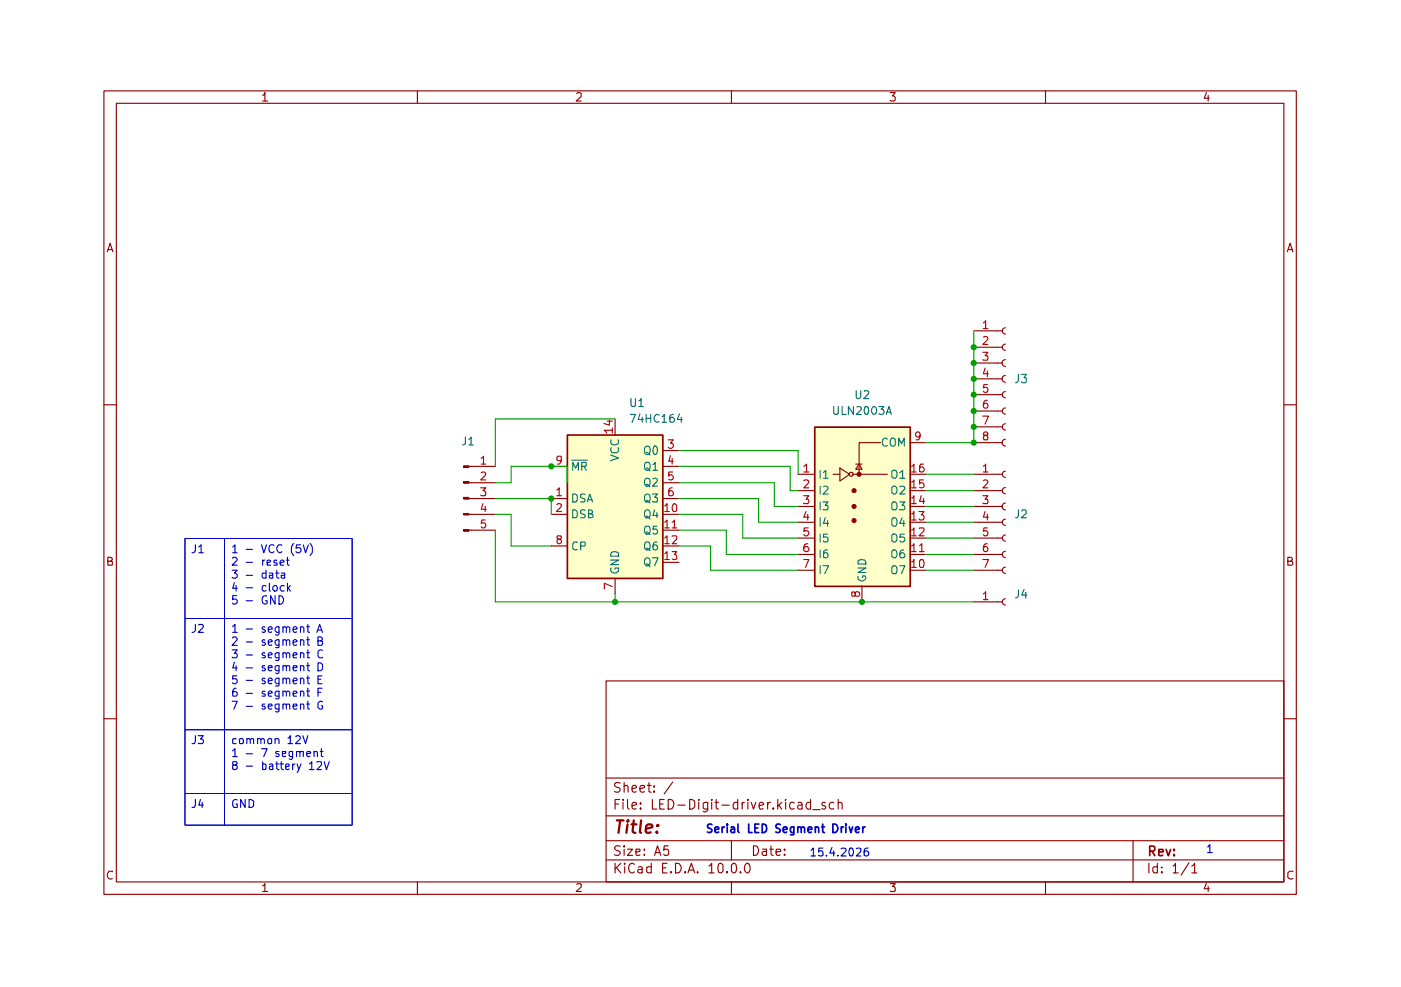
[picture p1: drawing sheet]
<svg xmlns="http://www.w3.org/2000/svg" width="210mm" height="148mm" viewBox="0 0 210 148" stroke-linecap="round" stroke-linejoin="round" font-family="sans-serif">
<g fill="none" stroke="#8f0000" stroke-width=".17">
<path d="M15.6 13.6h178.7v120.5h-178.7zM17.4 15.5h175v116.7h-175zM39.4 14.3l.2-.2 .1-.2v1.3M39.4 15.2h.7M62.6 13.6v1.9M86.4 14.1l.2-.2h.3l.2 .2v.4l-.7 .7h.7M109.6 13.6v1.9M133.4 13.9h.8l-.4 .5 .3 .1 .1 .1-.1 .5-.2 .1-.5-.1M156.7 13.6v1.9M180.8 13.9l-.3 .8h.8M181.1 14.3v.9M16.1 37.8l.4-1.3 .4 1.3"/>
<path d="M16.2 37.4h.6M193 37.8l.4-1.3 .4 1.3M193.1 37.4h.6M15.6 60.7h1.8M192.4 60.7h1.9M16.2 84.2h.4l.2-.3v-.3h-.6v1.1h.6v-.5h-.2M193 84.2l.6-.1 .1-.2-.1-.3h-.6v1.1h.6l.2-.1v-.2l-.2-.2h-.1M15.6 107.8h1.8M90.8 102.1h101.6v30.1h-101.6zM90.8 116.7h101.6M92.9 119.9h-.7v1.4M93 117.4a.67 .67 0 0 0-.8 0l-.1 .4 .3 .2 .4 .1a.33 .33 0 0 1 .1 .5l-.2 .2-.6-.1"/>
<path d="M93.4 119.9l.1 .1-.1-.1v.1M93.6 117.9l.1-.1 .4 .1v.9M93.6 117.3v1.5M94.1 119.9v1.2l.2 .2M94.7 118.3l.7-.2-.2-.3-.4 .1-.1 .6 .3 .3 .3-.1M95.9 118.3l.7-.2v-.2l-.4-.1-.3 .2 .1 .7 .2 .1 .4-.1M97 117.8h.6M97.3 117.3v1.4l.3 .1M97.8 119.9v1.4h.7M98 118.6l.1 .1-.1 .1v-.1v-.1v.2M98 117.9h.1l-.1 .1v-.1v.1M99.6 119.9h-.7v1.4h.7"/>
<path d="M100.2 119.9a.73 .73 0 0 1 .8 .7 .73 .73 0 0 1-.8 .7zM100.8 117.3l-1.2 1.7M103.4 119.9h.3l.4 .2v.1v.8l-.4 .3h-.3zM104.7 119.9l.1 .1-.1-.1v.1M106.7 119.9l.1 .1-.1-.1v.1M107.4 119.9v1.2v.1l.3 .1M110.6 119.9v1.4M112.1 119.9l-.1 .1h.2l-.1-.1v.1M116.6 119.9v1.4M117.8 119.9l-.1 .1 .1-.1v.1M121.5 119.9v1.4M125.6 119.9v1.4"/>
<path d="M192.4 107.8h1.9M16.8 130.7v-.1h-.5a.67 .67 0 0 0-.2 .7 .67 .67 0 0 0 .5 .5l.2-.1M39.4 132.8l.3-.3v1.2M39.4 133.7h.7M62.6 132.2v1.9M86.4 132.6l.2-.1 .5 .1v.4l-.7 .7h.7M90.8 128.9h101.6M90.8 126.1h101.6M90.8 122.3h101.6M92.2 129.5v1.4M92.2 120.6h.5M92.4 130l.6 .9"/>
<path d="M93 126.9l-.6-.1-.3 .3a.74 .74 0 0 0 .8 .6l.1 .3-.3 .3-.6-.1M93 129.5l-.8 .8M93.4 120.3v1M93.6 126.8l-.1 .1 .1 .1v-.1v-.1v.2M93.6 127.3v1M93.6 129.5v.1v-.1v.1M93.6 130v.9M94.1 127.3h.7l-.7 1h.7M94.7 120.8l.7-.2-.2-.3-.4 .1-.1 .7 .3 .2 .3-.1M95.1 129.6a.49 .49 0 0 0-.6-.1 .49 .49 0 0 0-.3 .5v.3a.5 .5 0 0 0 .3 .5 .5 .5 0 0 0 .6-.1M95.3 127.8l.6-.1v-.4h-.6v.9l.2 .1 .4-.1M95.7 130h.1h.5v.9"/>
<path d="M96 121.2h.1l-.1 .1-.1-.1h.1v.1M96 120.4l.1 .1-.1 .1-.1-.1 .1-.1v.2M96.3 130.3l-.6 .1-.1 .2 .1 .2 .1 .1 .5-.1M96.6 128.1v.2l-.1-.1 .1-.1v.2M96.6 127.3v.2l-.1-.1 .1-.1v.2M97.6 130h-.2h-.5v.7a.48 .48 0 0 0 .7 .1M97.6 129.5v1.4M98.1 128.3l.4-1.5 .6 1.5M98.2 127.8h.7M98.9 120.6h.5M99.3 130.1h.5M100 129.5h-.7v1.4h.7"/>
<path d="M100.2 126.8h-.6l-.1 .7 .1-.2h.4a.6 .6 0 0 1 .2 .9l-.6 .1-.1-.2M100.6 130.7l.1 .1-.1 .1-.1-.1 .1-.1v.2M101.3 129.5a.73 .73 0 0 1 .8 .7 .73 .73 0 0 1-.8 .7zM101.6 120.7h1.1M102.7 130.7l.1 .1-.1 .1-.1-.1 .1-.1v.2M103.1 130.9l.5-1.4 .5 1.4M103.3 130.5h.7M104.6 130.7v.1v.1l-.1-.1 .1-.1v.2M104.7 120.3v1M106.1 120.3v1.2a.45 .45 0 0 1-.7 .2M106.1 120.4a.48 .48 0 0 0-.7 .1v.7a.48 .48 0 0 0 .7 0M106.3 129.9l.4-.4v1.4"/>
<path d="M106.3 130.9h.7M106.7 120.3v1M107.2 120.3h.5M107.8 129.5h.2l.4 .2v.9l-.2 .2a.33 .33 0 0 1-.5-.1l-.1-.7zM108.2 120.7h1.1M109 130.7v.1v.1v-.2v.2M109.6 129.7l.2-.2a.33 .33 0 0 1 .5 .1l.1 .4-.1 .7a.33 .33 0 0 1-.5 .1l-.2-.2zM109.6 126.1v2.8M109.6 132.2v1.9M110.6 120.4l-.5-.1a.6 .6 0 0 0 0 1l.5-.1M111 130.7l.1 .1-.1 .1-.1-.1 .1-.1v.2M111.2 120.3v1"/>
<path d="M111.6 120.3l-.3 .1-.1 .2M111.9 129.5a.73 .73 0 0 1 .6 .5 .73 .73 0 0 1-.2 .7l-.2 .2a.8 .8 0 0 1-.5-.7 .8 .8 0 0 1 .3-.7zM112.1 120.3v1M112.6 120.3l.3 1 .4-1M112.9 126.8a.72 .72 0 0 1 .8 .7 .72 .72 0 0 1-.8 .8zM113.8 120.8l.7-.2-.1-.2-.4-.1-.2 .3 .1 .6 .1 .1 .4-.1M114.3 127.3h.6v1M114.9 127.7h-.4l-.3 .2 .1 .3 .2 .1 .4-.1M115.1 120.3v1M115.4 127.3h.5M115.5 120.3h-.2l-.2 .3M115.6 126.8v1.2l.1 .2 .2 .1"/>
<path d="M115.9 121.2h.1l-.1 .1-.1-.1h.1v.1M116.3 127.8l.7-.1-.1-.4h-.5l-.1 .2 .1 .7 .1 .1 .4-.1M116.8 120.7l.4 .6M117.2 120.3l-.6 .6M117.6 128.1l.1 .1-.1 .1-.1-.1 .1-.1v.2M117.6 127.3l.1 .1-.1 .1-.1-.1 .1-.1v.2M117.8 120.3v1M119 120.4l-.4-.1a.6 .6 0 0 0 0 1l.4-.1M119.6 120.4l.1-.1 .4 .1 .1 .9M120.2 120.6l-.5 .1a.34 .34 0 0 0 0 .6l.5-.1M121.5 120.4l-.4-.1a.6 .6 0 0 0 0 1l.4-.1M121.8 121.4h1.1"/>
<path d="M123.7 120.4l-.3-.1-.2 .3 .2 .2h.2l.2 .2-.1 .2-.1 .1-.4-.1M125 120.4l-.1-.1a.48 .48 0 0 0-.6 .3v.4a.43 .43 0 0 0 .7 .2M125.6 120.5v-.1a.36 .36 0 0 1 .6 .2v.7M133.4 132.5h.8l-.4 .4a.33 .33 0 0 1 .4 .3l-.1 .5-.7-.1M156.7 132.2v1.9M169.8 126.1v6.1M172.2 129.5v1.4M173.5 130h-.4l-.3 .2 .1 .6 .2 .1 .4-.1M173.5 129.5v1.4M174.2 130.7v.2l-.1-.1 .1-.1v.2M174.2 130v.1l-.1-.1 .1 .1M175.8 129.9l.3-.2 .1-.2v1.4"/>
<path d="M175.8 130.9h.8M178.2 129.4l-1.2 1.8M178.6 129.9l.5-.4v1.4M178.6 130.9h.8M180.8 132.4l-.3 .9h.8M181.1 132.9v.8M193.8 130.7l-.5-.1-.3 .3v.7l.5 .2 .3-.1"/>
</g>
<path d="M172.3 127.6l.7-.1 .1-.5-.3-.1h-.5v1.4M172.7 127.6l.4 .7M173.7 127.8l.7-.1-.1-.3h-.6v.8l.2 .1 .4-.1M174.8 127.4l.3 .9 .4-.9M176 128.1l.1 .1-.1 .1v-.2v.2M176 127.4l.1 .1h-.1v-.1v.1" fill="none" stroke="#8f0000" stroke-width=".25"/>
<path d="M92.5 123h1M93 123l-.3 1.9M94.1 123.6l-.2 1.3M94.1 123v.2l.1-.1-.1-.1v.2M94.7 123.6h.7M95 123l-.2 1.6 .1 .2 .3 .1M96.1 123l-.2 1.6v.2l.2 .1M96.9 124.3l.9-.3-.1-.3a.6 .6 0 0 0-.8 .2l-.1 .7 .1 .2 .1 .1 .5-.1M98.5 124.7v.1v.1l-.1-.1 .1-.1v.2M98.6 123.7l.1 .1-.2 .1v-.1l.1-.1-.1 .2" fill="none" stroke="#8f0000" stroke-width=".34"/>
<path d="M27.7 92.7h25.1M27.7 80.7h25.1v43h-25.1zM33.7 80.7v43M27.7 109.4h25.1M27.7 119h25.1" fill="none" stroke="#0000c9" stroke-width=".15"/>
<g fill="#ffffc9">
<path d="M122.1 64h14.3v23.9h-14.3z"/>
<path d="M85 65.2h14.4v21.5h-14.4z"/>
</g>
<g fill="none" stroke="#8f0000" stroke-width=".17">
<path d="M146 49.6h4.3M146 52.1h4.3M146 54.4h4.3M146 56.8h4.3M146 59.2h4.3M150.7 49.1a.47 .47 0 0 0-.5 .5 .47 .47 0 0 0 .5 .5M150.7 51.6a.47 .47 0 0 0-.5 .5 .47 .47 0 0 0 .5 .4M150.7 53.9a.51 .51 0 0 0-.5 .5 .51 .51 0 0 0 .5 .5M150.7 56.3a.51 .51 0 0 0-.5 .5 .51 .51 0 0 0 .5 .5M150.7 58.7a.47 .47 0 0 0-.5 .5 .47 .47 0 0 0 .5 .4M124.9 71.1h1M125.9 70.2l1.4 .9-1.4 1z"/>
<path d="M127.4 70.9h.4l.1 .2-.1 .2h-.4l-.1-.2zM127.8 71.1h5.2M146 61.6h4.3M146 64h4.3M146 66.4h4.3M150.7 61.2a.47 .47 0 0 0-.5 .4 .47 .47 0 0 0 .5 .5M150.7 63.5a.47 .47 0 0 0-.5 .5 .47 .47 0 0 0 .5 .5M150.7 65.9a.51 .51 0 0 0-.5 .5 .51 .51 0 0 0 .5 .5"/>
</g>
<path d="M147.3 52.8h.8l-.4 .5h.3l.1 .2-.1 .5-.7-.1M147.4 48.4l.3-.3v1.2M147.4 50.5h.4h.2l.1 .3-.8 .8h.8M147.4 49.3h.7M147.7 55.2l-.3 .8h.8M148 57.7h-.5l-.1 .5 .2-.1 .4 .1 .1 .1-.1 .5h-.4l-.2-.1M148 55.6v.9M147.3 62.4h.9l-.5 1.2M147.7 65.3h-.2a.31 .31 0 0 1 .1-.4 .31 .31 0 0 1 .4 0l.1 .1-.1 .3-.5 .1-.1 .1 .1 .5h.5l.1-.2v-.3l-.3-.2M148 60l-.4 .1a.82 .82 0 0 0 .1 1.1l.3-.1 .1-.4a.34 .34 0 0 0-.3-.3 .34 .34 0 0 0-.3 .1l-.1 .2" fill="none" stroke="#b20000" stroke-width=".17"/>
<path d="M122.1 64h14.3v23.9h-14.3z" fill="none" stroke="#8f0000" stroke-width=".25"/>
<path d="M127.8 73.3h.4l.1 .3-.1 .2h-.4l-.1-.2z" fill="#8f0000"/>
<path d="M127.8 73.3h.4l.1 .3-.1 .2h-.4l-.1-.2z" fill="none" stroke="#8f0000" stroke-width=".17"/>
<path d="M127.8 75.7h.4l.1 .2-.1 .3h-.4l-.1-.3z" fill="#8f0000"/>
<path d="M127.8 75.7h.4l.1 .2-.1 .3h-.4l-.1-.3z" fill="none" stroke="#8f0000" stroke-width=".17"/>
<path d="M127.8 77.8h.4l.1 .3-.1 .2h-.4l-.1-.2z" fill="#8f0000"/>
<path d="M127.8 77.8h.4l.1 .3-.1 .2h-.4l-.1-.2z" fill="none" stroke="#8f0000" stroke-width=".17"/>
<path d="M128.6 70.9h.4l.1 .2-.1 .2h-.4l-.1-.2z" fill="#8f0000"/>
<g fill="none" stroke="#8f0000" stroke-width=".17">
<path d="M119.6 71.1h2.5M119.6 73.6h2.5M119.6 75.9h2.5M119.6 78.3h2.5M128.3 69.6h.9M128.6 70.9h.4l.1 .2-.1 .2h-.4l-.1-.2zM128.8 69.6l.4 .8h-.9zM132 66.4h-3.2v4.7M136.4 71.1h2.4M136.4 73.6h2.4M136.4 75.9h2.4M136.4 78.3h2.4"/>
<path d="M136.4 66.4h2.4M146 71.1h4.3M146 73.6h4.3M146 75.9h4.3M146 78.3h4.3M150.7 70.7a.47 .47 0 0 0-.5 .4 .47 .47 0 0 0 .5 .5M150.7 73.1a.47 .47 0 0 0-.5 .5 .47 .47 0 0 0 .5 .4M150.7 75.4a.51 .51 0 0 0-.5 .5 .51 .51 0 0 0 .5 .6M150.7 77.8a.47 .47 0 0 0-.5 .5 .47 .47 0 0 0 .5 .5M119.6 80.7h2.5M119.6 83.1h2.5M119.6 85.5h2.5"/>
<path d="M129.2 87.9v2.4M136.4 80.7h2.4M136.4 83.1h2.4M136.4 85.5h2.4M146 80.7h4.3M146 83.1h4.3M146 85.5h4.3M146 90.3h4.3M150.7 89.8a.47 .47 0 0 0-.5 .5 .47 .47 0 0 0 .5 .4M150.7 80.2a.47 .47 0 0 0-.5 .5 .47 .47 0 0 0 .5 .4M150.7 82.7a.47 .47 0 0 0-.5 .4 .47 .47 0 0 0 .5 .5M150.7 85a.47 .47 0 0 0-.5 .5 .47 .47 0 0 0 .5 .5"/>
</g>
<g fill="none" stroke="#b20000" stroke-width=".17">
<path d="M120.5 69.9l.4-.3v1.2M120.5 72h.5l.2 .2v.3l-.7 .6h.7M120.5 74.3h.7l-.4 .5h.3l.1 .2v.4l-.1 .1h-.6v-.1M120.5 70.8h.7M120.8 76.7l-.3 .9h.7M121.1 77.1v.9M121.2 79.2h-.6l-.1 .5 .1-.1 .6 .1v.4l-.2 .2h-.4l-.1-.1M136.6 79.5l.4-.3v1.1M136.6 77h.2l.2-.3v1.3M136.6 74.7h.2l.2-.4v1.2M136.6 72.3l.4-.3v1.1M136.6 69.9l.4-.3v1.2"/>
<path d="M136.6 70.8h.7M136.6 78h.7M136.6 75.5h.7M136.6 73.1h.7M137.7 76.7h.8l-.4 .5 .3 .1 .1 .2-.1 .4-.5 .1-.2-.2M137.8 79.2h.6l.1 .3-.8 .8h.8M137.9 65.3a.35 .35 0 0 1-.3 .2 .35 .35 0 0 1-.4-.2v-.3a.34 .34 0 0 1 .3-.2 .34 .34 0 0 1 .3 .1 .98 .98 0 0 1-.1 1.1h-.4M138.1 74.3l-.3 .9h.8M138.4 72h-.6v.6l.2-.2h.3l.2 .2-.1 .5h-.1h-.5M138.4 69.6h-.4l-.2 .2v.9l.2 .1 .4-.1 .1-.2-.1-.4-.4-.1-.2 .1v.2M138.4 74.8v.7M147.3 74.3h.8l-.4 .5h.3l.1 .2-.1 .5-.7-.1"/>
<path d="M147.4 69.9l.3-.3v1.2M147.4 72h.4h.2l.1 .3-.8 .8h.8M147.4 70.8h.7M147.7 76.7l-.3 .9h.8M148 79.2h-.5l-.1 .5 .2-.1 .4 .1 .1 .1-.1 .5h-.4l-.2-.1M148 77.1v.9M120.5 83.9h.7l-.5 1.2M121.1 81.5l-.5 .1a.83 .83 0 0 0 0 1l.1 .1 .5-.1v-.4l-.2-.2h-.3l-.2 .2M128.2 89v-.2l.2-.1h.2l.3 .3v.2l-.2 .2h-.4l-.2-.6-.2-.1-.2 .1 .1 .6h.2l.2-.2M136.6 84.2h.2l.2-.3v1.2M136.6 81.9l.4-.4v1.2M136.6 85.1h.7"/>
<path d="M136.6 82.7h.7M136.6 80.3h.7M137.8 81.9l.4-.4v1.2M137.8 82.7h.7M137.9 84l.2-.1 .3 .1 .1 .7-.2 .4h-.3l-.2-.2zM147.3 83.9h.9l-.5 1.2M147.4 89.1l.3-.4v1.2M147.4 89.9h.7M148 81.5l-.4 .1a.82 .82 0 0 0 .1 1.1l.3-.1 .1-.4a.34 .34 0 0 0-.3-.3 .34 .34 0 0 0-.3 .1l-.1 .2"/>
</g>
<g fill="none" stroke="#006f6f" stroke-width=".17">
<path d="M122.9 70.5v1.2M122.9 72.9v1.2M122.9 75.3v1.2M122.9 77.6v1.3M123.4 75.3h.7l-.4 .5h.3l.1 .1-.1 .6-.6-.1M123.4 70.9l.4-.4v1.2M123.4 73l.5-.1 .1 .1 .1 .2-.7 .9h.7M123.4 71.7h.7M123.7 77.6l-.3 .9h.8M124 78.1v.8M133 65.9l-.3-.2-.4 .2-.1 .3 .1 .5 .2 .2 .5-.1M133.7 65.7h.2l.3 .2v.8l-.2 .2h-.4a.86 .86 0 0 1 .1-1.2z"/>
<path d="M133.7 77.8l.2-.2h.3a.86 .86 0 0 1 0 1.3h-.3l-.2-.2zM133.7 75.4l.2-.1h.3a.86 .86 0 0 1 .1 1.2h-.4l-.2-.2zM133.7 73.1l.2-.2h.3a.78 .78 0 0 1 0 1.2h-.3l-.2-.2zM133.7 70.7l.2-.2h.4a.86 .86 0 0 1-.1 1.2h-.3l-.2-.2zM134.7 66.9v-1.2l.4 .8 .4-.8v1.2M134.9 75.3h.7l-.4 .5h.3l.1 .1v.4l-.1 .2h-.6v-.1M134.9 73l.5-.1 .2 .2-.1 .3-.6 .7h.7M134.9 70.9l.4-.4v1.2M134.9 71.7h.7M135.2 77.6l-.3 .9h.7M135.5 78.1v.8M122.9 80.1v1.2"/>
<path d="M122.9 82.5v1.1M122.9 84.8v1.2M123.4 84.8h.8l-.6 1.2M124 80.1h-.6v.5l.2-.1 .4 .1 .1 .2-.1 .4-.4 .1-.2-.2M124 82.5h-.2l-.4 .2v.9h.2h.4l.1-.2-.1-.4-.4-.1-.2 .2M128.6 86.4v.5a.67 .67 0 0 0 .7 .2 .67 .67 0 0 0 .5-.5l-.2-.2h-.3v.2M128.6 85.2h1.2l-1.2 .6h1.2M128.6 84.2l.2-.2 .3-.1 .5 .1 .2 .6h-1.2zM133.7 85l.2-.2h.3a.86 .86 0 0 1 .1 1.2h-.4l-.2-.2zM133.7 82.6l.2-.1h.3a.78 .78 0 0 1 0 1.1h-.3l-.2-.1zM133.7 80.3l.2-.2h.4a.86 .86 0 0 1-.1 1.2h-.3l-.2-.2zM134.9 84.8h.7l-.5 1.2"/>
<path d="M135.5 82.5h-.5a.83 .83 0 0 0 0 1.1h.1h.4l.1-.5-.2-.2h-.3l-.2 .2M135.5 80.1h-.5l-.1 .5 .1-.1 .5 .1 .1 .4-.2 .3h-.4l-.1-.2"/>
</g>
<path d="M69.5 69.8h.8v.3h-.8z" fill="#8f0000"/>
<path d="M69.5 69.8h.8v.3h-.8z" fill="none" stroke="#8f0000" stroke-width=".17"/>
<path d="M69.5 72.2h.8v.3h-.8z" fill="#8f0000"/>
<path d="M69.5 72.2h.8v.3h-.8z" fill="none" stroke="#8f0000" stroke-width=".17"/>
<path d="M69.5 74.6h.8v.2h-.8z" fill="#8f0000"/>
<path d="M69.5 74.6h.8v.2h-.8z" fill="none" stroke="#8f0000" stroke-width=".17"/>
<path d="M69.5 77h.8v.2h-.8z" fill="#8f0000"/>
<path d="M69.5 77h.8v.2h-.8z" fill="none" stroke="#8f0000" stroke-width=".17"/>
<path d="M69.5 79.4h.8v.3h-.8z" fill="#8f0000"/>
<g fill="none" stroke="#8f0000" stroke-width=".17">
<path d="M69.5 79.4h.8v.3h-.8zM70.3 69.9h3.9M70.3 72.4h3.9M70.3 74.8h3.9M70.3 77.1h3.9M70.3 79.5h3.9M82.6 69.9h2.4M82.6 74.8h2.4M82.6 77.1h2.4M92.2 62.8v2.4M99.3 69.9h2.5M99.3 72.4h2.5"/>
<path d="M99.3 74.8h2.5M99.3 77.1h2.5M99.3 79.5h2.5M99.3 67.6h2.5M82.6 81.9h2.4M92.2 86.7v2.4M99.3 81.9h2.5M99.3 84.3h2.5"/>
</g>
<g fill="none" stroke="#b20000" stroke-width=".17">
<path d="M72 73.1h.8l-.4 .5a.33 .33 0 0 1 .4 .2l-.1 .5-.7-.1M72.1 68.7l.4-.3v1.2M72.1 70.9l.5-.1 .1 .1 .1 .2-.8 .9h.8M72.1 69.6h.7M72.4 75.5l-.3 .9h.8M72.7 78h-.5l-.1 .5 .2-.1 .4 .1 .1 .2-.1 .4-.4 .1-.2-.2M72.7 75.9v.8M83.5 73.5l.3-.4v1.2M83.5 75.7l.1-.2h.3l.2 .1 .1 .3-.8 .8h.8M83.5 74.3h.7M84.2 68.9l-.1 .2h-.5l-.1-.2 .1-.5h.5v.1a.85 .85 0 0 1-.3 1.1h-.2M91 63.2h.8"/>
<path d="M91.4 63v.8l-.9-.3M91.8 64.5h-1.2l.3 .4M91.8 64.2v.7M99.6 75.9l.4-.4v1.2M99.6 78.3l.4-.3v1.2M99.6 76.7h.7M99.6 79.2h.7M100.2 66h.7l-.4 .5h.3l.1 .1v.4l-.2 .2h-.4l-.1-.1M100.5 68.3l-.3 .9h.7M100.8 73.1l-.4 .1-.2 .2v.8l.6 .1 .1-.1v-.4l-.2-.2h-.3l-.2 .2M100.8 78.3l.3-.3v1.2M100.8 68.7v.9"/>
<path d="M100.8 79.2h.6M100.8 70.8h-.6v.6l.2-.2h.3l.2 .3-.1 .4-.1 .1-.5-.1M100.9 75.6l.3-.1 .2 .3v.7l-.1 .2h-.4v-.1a.83 .83 0 0 1 0-1zM83.7 80.9l-.2-.3 .1-.3h.5l.1 .3-.3 .3a.36 .36 0 0 0-.4 .4 .36 .36 0 0 0 .5 .2 .36 .36 0 0 0 .1-.6h-.2M91.8 88l-1.2-.5v.8M99.6 80.7l.4-.4v1.2M99.6 83.1l.4-.4v1.2M99.6 81.5h.7M99.6 83.9h.7M100.8 80.4v-.1l.6 .1v.5l-.6 .6h.6M100.8 82.7h.6l-.3 .4h.2l.1 .2v.5l-.1 .1-.5-.1"/>
</g>
<path d="M85 65.2h14.4v21.5h-14.4z" fill="none" stroke="#8f0000" stroke-width=".25"/>
<g fill="none" stroke="#006f6f" stroke-width=".17">
<path d="M85.7 69h2.4M85.8 74.1h.4l.3 .2v.7l-.1 .3h-.6zM85.8 76.5h.4l.3 .3v.6l-.1 .2h-.6zM85.8 70.5v-1.2l.5 .9 .4-.9v1.2M87.2 69.9l.7-.1v-.4l-.7-.1v1.2M87.5 69.9l.4 .6M87.7 74.2l-.2-.1-.5 .1v.4l.5 .2 .2 .1v.2l-.2 .2h-.5M87.7 76.5h-.5l-.2 .1v.4l.5 .1 .2 .2v.2l-.2 .1h-.5M88.1 75.3l.3-1.2 .4 1.2M88.1 74.9h.6M88.2 77h.5l.1-.2-.1-.3h-.5v1.1h.5l.2-.1v-.2l-.1-.2-.2-.1M91.5 68.2l1.2 .5-1.2 .4"/>
<path d="M91.6 67.1l-.1 .4 .3 .4h.7l.2-.3-.1-.5M91.6 66l-.1 .3 .2 .3 .3 .1 .5-.1 .2-.1-.1-.5M96.7 67.1a.41 .41 0 0 1 .7 0 .79 .79 0 0 1-.3 1.1l-.3-.1a.92 .92 0 0 1-.1-1zM96.7 71.9a.41 .41 0 0 1 .7 0 .72 .72 0 0 1-.3 1l-.3-.1a.82 .82 0 0 1-.1-.9zM96.7 74.2a.41 .41 0 0 1 .7 0v.7l-.1 .4h-.5l-.2-.4zM96.7 76.6a.41 .41 0 0 1 .7 0v.7l-.1 .3h-.5l-.2-.3zM96.8 69.3h.5a.77 .77 0 0 1-.2 1.2l-.3-.1a.87 .87 0 0 1 0-1.1zM96.8 78.9h.5a.77 .77 0 0 1-.2 1.2l-.3-.1a.87 .87 0 0 1 0-1.1zM96.9 67.8l.2 .1 .3 .3M96.9 70.2l.2 .1 .3 .3M96.9 72.6h.2l.3 .4M96.9 75l.2 .1 .3 .3"/>
<path d="M96.9 77.4l.2 .1 .3 .3M96.9 79.8h.2l.3 .4M97.8 74.1h.7l-.4 .5h.4v.2v.5l-.7-.1M97.9 69.7l.3-.4v1.2M97.9 71.8l.4-.1 .2 .1v.2l-.7 .9h.7M97.9 70.5h.6M98.1 66.9h.2l.2 .2v.3v.6l-.2 .2h-.2l-.1-.2-.1-.4 .1-.5zM98.1 76.5l-.2 .8h.7M98.5 78.9h-.5l-.1 .5 .1-.1 .5 .1v.2v.4l-.5 .1-.1-.2M98.5 76.9v.7M86.5 81.4v-.1h-.5l-.2 .2v.7a.45 .45 0 0 0 .7 .2M87 81.9h.6l.1-.5-.7-.1v1.2"/>
<path d="M91.5 84h1.2l-1.2 .7h1.2M91.6 85.2a.56 .56 0 0 0 .2 .7 .56 .56 0 0 0 .7-.1l.2-.1v-.5h-.5v.1M91.7 82.8l.3-.1 .5 .1 .2 .2v.4h-1.2zM96.7 83.8a.41 .41 0 0 1 .7 0 .72 .72 0 0 1-.3 1l-.3-.1a.82 .82 0 0 1-.1-.9zM96.8 81.3h.5a.69 .69 0 0 1-.4 1.2l-.1-.1a.87 .87 0 0 1 0-1.1zM96.9 82.2h.2l.3 .3M96.9 84.6a.64 .64 0 0 1 .5 .4M97.8 83.6h.8l-.5 1.2M98.5 81.3h-.4a.81 .81 0 0 0 0 1.2l.4-.1v-.4a.34 .34 0 0 0-.2-.3 .34 .34 0 0 0-.3 .1l-.1 .2"/>
</g>
<g fill="none" stroke="#00a000" stroke-width=".17">
<path d="M146 49.6v16.8h-7.2M74.2 79.5v10.8h71.8M74.2 72.4h2.4v-2.5h8.4v2.5M74.2 77.1h2.4v4.8h6M74.2 74.8h8.4v2.3M92.2 62.8h-18v7.1M101.8 69.9h16.6v3.7h1.2M101.8 72.4h14.3v3.5h3.5M101.8 74.8h11.9v3.5h5.9M101.8 67.6h17.8v3.5M101.8 77.1h9.5v3.6h8.3M101.8 79.5h7.1v3.6h10.7"/>
<path d="M138.8 71.1h7.2M138.8 73.6h7.2M138.8 75.9h7.2M138.8 78.3h7.2M92.2 89.1v1.2M101.8 81.9h4.7v3.6h13.1M138.8 80.7h7.2M138.8 83.1h7.2M138.8 85.5h7.2"/>
</g>
<g fill="none" stroke="#0000c9" stroke-width=".17">
<path d="M29.3 81.7v.8a.45 .45 0 0 1-.5 .4M29.3 93.6v.9a.45 .45 0 0 1-.5 .3M29.8 82l.3-.3v1.2M29.8 93.7v-.1h.5l.2 .2v.2l-.8 .8h.8M29.8 82.9h.7M34.8 85.5h.8l-.5 .4h.2l.3 .3-.1 .4-.2 .1-.5-.1M34.8 97.4h.8l-.5 .6h.3l.2 .1v.4l-.2 .1-.6-.1M34.9 82l.3-.3v1.2M34.9 83.7l.1-.1h.3l.3 .3-.8 .8h.8M34.9 94l.3-.4v1.2M34.9 95.7l.1-.2h.3l.3 .3-.8 1h.8M34.9 82.9h.7"/>
<path d="M34.9 94.8h.7M35.1 87.4l-.2 .8h.7M35.1 99.3l-.2 .9h.7M35.4 87.8v.8M35.4 99.8v.8M35.5 89.3h-.6v.6v-.1h.5l.2 .3v.2l-.3 .3h-.3l-.1-.2M36.9 82.4h.9M36.9 84.3h.9M36.9 86.3h.9M36.9 88.1h.9M36.9 90.1h.9M36.9 94.3h.9"/>
<path d="M36.9 96.3h.9M36.9 98.2h.9M39.2 81.7l.3 1.2 .5-1.2M39.4 84v.7M39.7 84l-.3 .1v.1M39.7 94.1l-.2-.1-.2 .2 .2 .2h.1l.2 .3-.2 .1-.3-.1M39.7 96l-.2-.1-.2 .3 .2 .1h.2l.1 .3-.2 .2-.3-.1M39.7 98l-.2-.1-.2 .1 .2 .3h.2l.1 .2-.1 .1h-.4M39.7 99.8h-.3l-.1 .2 .1 .2h.2l.2 .2-.2 .2-.3-.1M39.9 85.9h-.5l-.1 .5a.36 .36 0 0 0 .6 .2M39.9 87.9l-.2-.1a.33 .33 0 0 0-.4 .3v.3a.34 .34 0 0 0 .2 .3 .34 .34 0 0 0 .4-.1M39.9 85.5v1.2"/>
<path d="M40 89.4l-.3-.1-.3 .2-.1 .3 .1 .6 .3 .2 .3-.1v-.4h-.2M40 84.4l.6-.2v-.1l-.2-.1-.4 .1v.6h.6M40.2 94.4l.6-.1v-.2l-.2-.1h-.2l-.2 .1v.6l.2 .1 .3-.1M40.2 96.3l.6-.1-.2-.3h-.2l-.2 .2v.5l.2 .2 .3-.1M40.2 98.3l.6-.2-.2-.2h-.2l-.2 .1v.5l.1 .1h.4M40.4 85.9h.5v.8M40.4 87.5v1.1h.2M40.9 86.2l-.5 .1v.3l.2 .1 .3-.1M40.9 88.1l.2-.3a.33 .33 0 0 1 .5 .3v.3a.33 .33 0 0 1-.5 .2l-.2-.2zM41.1 81.8l-.5-.1-.2 .2-.1 .3 .1 .5 .3 .2 .4-.2M41.2 89.3v1.3l-.6-1.3v1.3M41.3 85.9h.5"/>
<path d="M41.5 84.1l-.1-.1-.3 .1v.2l.4 .1 .1 .2-.1 .1h-.4M41.5 85.5v1l.2 .2h.1M41.8 89.3a.64 .64 0 0 1 .7 .7 .64 .64 0 0 1-.7 .6zM41.8 94v1.1l-.1 .1h-.4M41.8 94.1l-.3-.1-.3 .2v.4l.3 .2 .3-.1M41.8 95.9v1.1l-.5 .1M41.8 96l-.3-.1-.3 .3v.3l.3 .3 .3-.1M41.8 97.9v1.1l-.1 .1-.4-.1M41.8 98l-.3-.1-.3 .2v.4l.2 .1h.4M42 84.4l.6-.2-.2-.2h-.2l-.2 .2v.4l.1 .1h.4M42.2 85.9h.5v.8M42.2 81.8l-.5-.1a.67 .67 0 0 0-.2 .7 .67 .67 0 0 0 .5 .5l.2-.2"/>
<path d="M42.4 94.1l.2-.1h.2l.1 .1v.7M42.4 96l.4-.1 .1 .2v.7M42.4 98l.4-.1 .1 .1v.6M42.4 99.9l.4-.1 .1 .8M42.4 94v.8M42.4 95.9v.9M42.4 97.9v.7M42.4 99.8v.8M42.6 87.9l-.4-.1-.2 .3v.3l.2 .2h.4M42.7 86.2l-.5 .1v.3l.1 .1 .4-.1M42.9 94.1l.2-.1h.2l.1 .1v.7M42.9 96.1l.2-.2h.2l.1 .2v.7"/>
<path d="M42.9 98l.2-.1h.2l.1 .1v.6M42.9 100l.1-.2h.3l.1 .8M42.9 84h.4M43.1 83.6v1l.1 .1h.1M43.1 87.5v1.1M43.2 88.1l.3 .5M43.5 87.8l-.4 .5M43.9 94.4l.6-.1v-.2l-.1-.1h-.3l-.2 .1v.6l.2 .1 .3-.1M43.9 96.3l.6-.1-.1-.3h-.3l-.2 .2v.5l.2 .2 .3-.1M43.9 98.3l.6-.2-.1-.2h-.3l-.2 .1v.5l.1 .1h.4M44 81.5l-.3 .5v.8l.3 .5M45 81.7h-.6v.5l.1-.1 .5 .1 .1 .4-.2 .3h-.4l-.1-.2"/>
<path d="M45 94.1l.2-.1h.2l.1 .1v.7M45 96l.4-.1 .1 .2v.7M45 98l.4-.1 .1 .1v.6M45 99.9l.5-.1v.8M45 94v.8M45 95.9v.9M45 97.9v.7M45 99.8v.8M45.5 81.7l.3 1.2 .4-1.2M46 94h.4M46 95.9h.4M46 97.9h.4"/>
<path d="M46 99.8h.4M46.1 93.6v1.1l.3 .1M46.1 95.5v1.2l.3 .1M46.1 97.4v1.2h.3M46.1 99.4v1.1l.3 .1M46.5 81.5l.3 .5v.8l-.3 .5M47.5 94.8l.4-1.2 .4 1.2M47.7 96.1h.4l.2-.1v-.2l-.2-.3h-.4v1.3h.5l.1-.2v-.4l-.2-.1M47.7 99.4h.3l.3 .2v.7l-.3 .3h-.3zM47.7 94.5h.5M48.3 97.5a.45 .45 0 0 0-.6 .2v.7l.1 .2h.5v-.1M29.3 110.3v.9l-.2 .3h-.3"/>
<path d="M29.3 119.9v.8l-.2 .4h-.3M29.7 110.3h.8l-.4 .5h.2l.2 .2v.3l-.2 .2-.6-.1M30.1 119.9l-.3 .8h.7M34.8 105.2h.8l-.6 1.1M34.9 112.6l.3-.3v1.2M34.9 113.5h.7M35 114.7l-.1-.1v-.3l.5-.1 .2 .3-.3 .2-.4 .1v.5l.1 .1h.3l.3-.3v-.2l-.3-.2M35.4 103.2a.45 .45 0 0 0-.5 .3v.8l.1 .1h.4l.2-.2v-.3l-.2-.2h-.4l-.1 .2M35.4 110.8l-.1-.1-.4 .1v.6l.5 .1M35.5 101.3h-.6v.6l.1-.1 .5 .1 .1 .4-.3 .2h-.3l-.1-.1M35.6 120a.42 .42 0 0 0-.7 .2v.6l.1 .3h.6v-.5h-.2M35.9 110.8l.2-.1 .3 .1 .1 .2-.1 .5-.5-.1z"/>
<path d="M36.7 119.9v1.2l-.6-1.2v1.2M36.9 100.2h.9M36.9 102h.9M36.9 104h.9M36.9 105.9h.9M36.9 113h.9M36.9 114.9h.9M37 110.8l.3-.1 .2 .2v.6M37 110.7v.8M37.3 119.9l.6 .2 .1 .1v.6l-.2 .3h-.5zM37.5 110.9l.2-.2 .3 .1v.7M38.6 110.8l.3-.1 .2 .2v.6"/>
<path d="M38.6 110.7v.8M39.1 110.9l.2-.2h.2l.1 .2v.6M39.2 112.3h.8l-.5 1.2M39.4 114.6h.3l.2 .1v.6l-.2 .1-.3-.1M39.4 114.2v1.2M39.7 101.8l-.2-.1-.2 .2 .2 .2h.1l.2 .3-.2 .1-.3-.1M39.7 103.7l-.2-.1-.2 .2 .2 .3h.2l.1 .1-.1 .2h-.4M39.7 105.6h-.3l-.1 .1 .1 .2h.2l.2 .3-.2 .1h-.3M40.2 100.2l.6-.1-.1-.3h-.4l-.1 .2v.4l.2 .2 .3-.1M40.2 102.1l.6-.1v-.1l-.2-.2h-.2l-.2 .2v.5l.2 .1 .3-.1M40.2 104.1l.6-.2-.2-.3h-.2l-.2 .2v.4l.1 .2h.4M40.2 105.9l.6-.1-.1-.2h-.4l-.1 .1v.5l.2 .1h.3"/>
<path d="M40.2 110.8l.2-.1 .3 .1-.1 .7h-.4l-.1-.2zM40.4 114.6h.2h.3v.8M40.9 114.9l-.5 .1v.3l.2 .1 .3-.1M41.2 110.8a.42 .42 0 0 1 .6 .1v.6M41.2 110.7v.8M41.3 114.6h.5M41.5 114.2v1l.2 .2h.1M41.8 100.5l-.1 .1-.4-.1-.1-.5 .2-.2h.4v1l-.1 .2-.4-.1M41.8 101.7v1.1l-.5 .1M41.8 101.8l-.3-.1-.3 .2v.4l.3 .2 .3-.1M41.8 103.6v1.1l-.1 .1-.4-.1M41.8 103.7l-.3-.1-.3 .3v.3l.2 .2h.4"/>
<path d="M41.8 106.3h-.1h-.4l-.1-.6 .2-.1h.4v1.1l-.1 .1-.4-.1M41.8 112.7h-.4l-.1 .2 .1 .1 .4 .1v.3l-.1 .1-.4-.1M42 114.6h.5M42.2 114.2v1l.1 .2h.2M42.3 113l.5-.1v-.2h-.5v.7l.2 .1 .3-.1M42.4 101.9l.2-.2h.2l.1 .2v.6M42.4 103.7l.4-.1 .1 .2v.6M42.4 105.7l.4-.1 .1 .7M42.4 101.7v.8M42.4 103.6v.8M42.4 105.6v.7M42.8 115l.5-.1v-.3h-.1h-.4v.7l.2 .1 .3-.1"/>
<path d="M42.9 101.9l.2-.2h.2l.1 .2v.6M42.9 103.8l.2-.2h.2l.1 .2v.6M42.9 105.7l.1-.1h.3l.1 .7M43.2 110.7h.1l.2-.4v1.2M43.2 111.5h.7M43.9 113.4l-.1 .1-.5-.1 .1-.7h.5v1l-.2 .2-.4-.1M43.9 114.6v.8M43.9 100.2l.6-.1-.1-.3h-.4l-.1 .2v.4l.2 .2 .3-.1M43.9 102.1l.6-.1v-.1l-.1-.2h-.3l-.2 .2v.5l.2 .1 .3-.1M43.9 104.1l.6-.2-.1-.3h-.3l-.2 .2v.4l.1 .2h.4M43.9 105.9l.6-.1-.1-.2h-.4l-.1 .1v.5l.2 .1h.3M44.2 114.6l-.3 .2"/>
<path d="M44.4 110.5l.1-.2h.3l.2 .4-.7 .8h.7M44.4 112.8l.6-.1v.8M44.4 112.7v.8M44.5 114.6l.3 .8M45 112.9v-.2h.5v.8M45 101.9l.2-.2h.2l.1 .2v.6M45 103.7l.4-.1 .1 .2v.6M45 105.7l.5-.1v.7M45 101.7v.8M45 103.6v.8M45 105.6v.7M45.1 114.6l-.4 1.1-.2 .1"/>
<path d="M45.4 110.3l.4 1.2 .3-1.2M46 113l.6-.1-.1-.2h-.4l-.1 .2v.4l.1 .2 .4-.1M46 101.7h.4M46 103.6h.4M46 105.6h.4M46.1 101.3v1.1l.3 .1M46.1 103.2v1.2h.3M46.1 105.2v1.1h.3M46.4 114.6l.3-.4v1.2M46.4 115.4h.7M47.1 112.8l.4-.1 .1 .8M47.1 112.7v.8"/>
<path d="M47.5 114.3l.1-.1 .6 .1v.4l-.7 .7h.7M47.7 101.9h.4M47.7 103.8h.4M48 112.7h.4M48.2 112.3v1.1l.2 .1M48.3 101.3h-.6v1.2h.6M48.3 103.2h-.6v1.2M48.3 105.2a.45 .45 0 0 0-.6 .2v.7a.45 .45 0 0 0 .6 .2v-.5h-.1M48.6 114.2l.3 1.2 .5-1.2M30.3 120.3v.8M121.6 127.5l.3-.3v1.2M121.6 128.4h.7"/>
<path d="M123.4 127.2h-.6l-.1 .6 .1-.2h.4l.2 .2v.5l-.2 .1-.5-.1M123.9 128.3v.1M124.7 127.1l-.3 .8h.7M125 127.6v.8M125.6 128.3v.1M126.1 127.3l.5-.1 .2 .2-.1 .3-.6 .7h.7M127.3 127.3l.4-.1a.78 .78 0 0 1 0 1.2l-.4-.1v-.4zM128.4 127.3l.1-.1 .5 .1v.4l-.6 .7h.6M130.1 127.2h-.2l-.4 .2v.9l.2 .1 .4-.1 .1-.2-.1-.4-.4-.1-.2 .2M181 127l.4-.3v1.1M181 127.8h.7"/>
</g>
<path d="M27.7 92.7h25.1M27.7 80.7h25.1v43h-25.1zM33.7 80.7v43M27.7 109.4h25.1M27.7 119h25.1" fill="none" stroke="#0000c9" stroke-width=".15"/>
<g fill="none" stroke="#0000c9" stroke-width=".25">
<path d="M106.7 123.7l-.2-.1-.4 .1-.1 .1 .1 .4 .5 .1 .1 .3-.2 .2h-.5M107.1 124.4l.6-.1v-.2l-.4-.1-.2 .2v.5l.2 .1h.4M108.2 124v.8M108.6 124l-.4 .2M109 123.6l-.1 .1h.1h.1l-.1-.1v.1M109 124v.8M109.6 124.1l.3-.1 .2 .2v.6M110.1 124.3h-.4l-.2 .2v.2l.2 .1h.4M110.6 123.6v1.1l.2 .1M112.2 123.6v1.2h.5M113.2 124.2h.4M113.7 123.6h-.5v1.2h.5"/>
<path d="M114.3 123.6l.5 .1 .1 .5-.1 .5-.3 .1h-.2zM117 123.7l-.2-.1-.4 .1-.1 .1 .1 .4 .5 .1 .1 .3-.3 .2h-.4M117.4 124.4l.6-.1v-.1l-.2-.2h-.2l-.2 .2v.5l.2 .1h.3M119 124v1.1l-.5 .1M119 124.1l-.3-.1-.2 .2v.5l.2 .1h.3M119.6 124.2l.2-.2h.1l.2 .2v.6M119.6 124v.8M120.1 124.2l.2-.2h.1l.2 .2v.6M121.1 124.4l.6-.1v-.1l-.2-.2h-.2l-.2 .2v.5l.2 .1h.3M122.2 124.2l.2-.2h.2l.1 .2v.6M122.2 124v.8M123.1 124h.5"/>
<path d="M123.3 123.6v1.2h.3M124.8 123.6a.65 .65 0 0 1 .8 .6 .65 .65 0 0 1-.8 .6zM126.1 124v.8M126.4 124h-.1l-.2 .2M126.8 123.6v.1h.1l-.1-.1v.1M126.8 124v.8M127.3 124l.2 .8 .3-.8M128.2 124.4l.6-.1v-.1l-.2-.2h-.2l-.2 .2v.5l.2 .1h.3M129.3 124v.8M129.7 124l-.3 .1-.1 .1"/>
</g>
<g fill="#00a000">
<circle cx="146" cy="64" r=".47"/>
<circle cx="146" cy="61.6" r=".47"/>
<circle cx="146" cy="59.2" r=".47"/>
<circle cx="146" cy="56.8" r=".47"/>
<circle cx="146" cy="52.1" r=".47"/>
<circle cx="146" cy="54.4" r=".47"/>
<circle cx="146" cy="66.4" r=".47"/>
<circle cx="129.2" cy="90.3" r=".47"/>
<circle cx="82.6" cy="69.9" r=".47"/>
<circle cx="82.6" cy="74.8" r=".47"/>
<circle cx="92.2" cy="90.3" r=".47"/>
</g>
<g fill="none" stroke="#006f6f" stroke-width=".17">
<path d="M94.6 59.8v.9l.2 .3 .4-.1v-1.1M128.4 58.6v1l.1 .2h.3l.2-.3v-.9M129.5 58.7v-.1h.5l.2 .2v.1l-.7 .9h.7M152.7 56.1v.9l-.2 .3-.3 .1M153.1 56.1h.7l-.3 .5 .3 .1v.5l-.1 .2h-.4l-.2-.2M69.8 65.5v1l-.5 .2M70.3 65.9l.3-.4v1.2M70.3 66.7h.6M94.5 62.1h.7l-.5 1.2M95.8 60.1l.3-.3v1.2M95.8 61h.6M95.9 62.1l-.2 .8h.7"/>
<path d="M96.3 62.6v.7M96.9 62.1v1.2M96.9 62.7h.6M97.5 62.1v1.2M98.8 62.2a.57 .57 0 0 0-.8 .4 .57 .57 0 0 0 .5 .7l.3-.1M99.2 62.5l.4-.4v1.2M99.2 63.3h.7M100.9 62.1h-.1l-.4 .3v.8l.2 .1 .4-.1 .1-.4-.3-.2h-.2l-.2 .2M101.9 62.1l-.4 .8h.8M102.1 62.6v.7M125 61v.9l.2 .2h.4v-1.1M126.2 61v1.1h.6"/>
<path d="M127.9 61v1.1l-.7-1.1v1.1M128.4 61h.5h.1l.1 .3-.7 .8h.7M129.6 61h.4a.78 .78 0 0 1 0 1.1h-.4l-.1-.4zM130.8 61h.2a.62 .62 0 0 1 .4 .5 .62 .62 0 0 1-.4 .6 .7 .7 0 0 1-.2-1.1zM131.7 61h.8l-.4 .4a.4 .4 0 0 1 .4 .3 .4 .4 0 0 1-.3 .4h-.5M132.8 62.1l.5-1.1 .3 1.1M132.9 61.8h.6M152.7 76.5v.8l-.2 .3h-.3M153.2 76.6l.1-.1h.4l.1 .1v.4l-.7 .6h.7M152.7 88.5v.8l-.2 .3-.3 .1M153.5 88.4l-.3 .8h.7M153.8 88.8v.9"/>
</g>
</svg>
